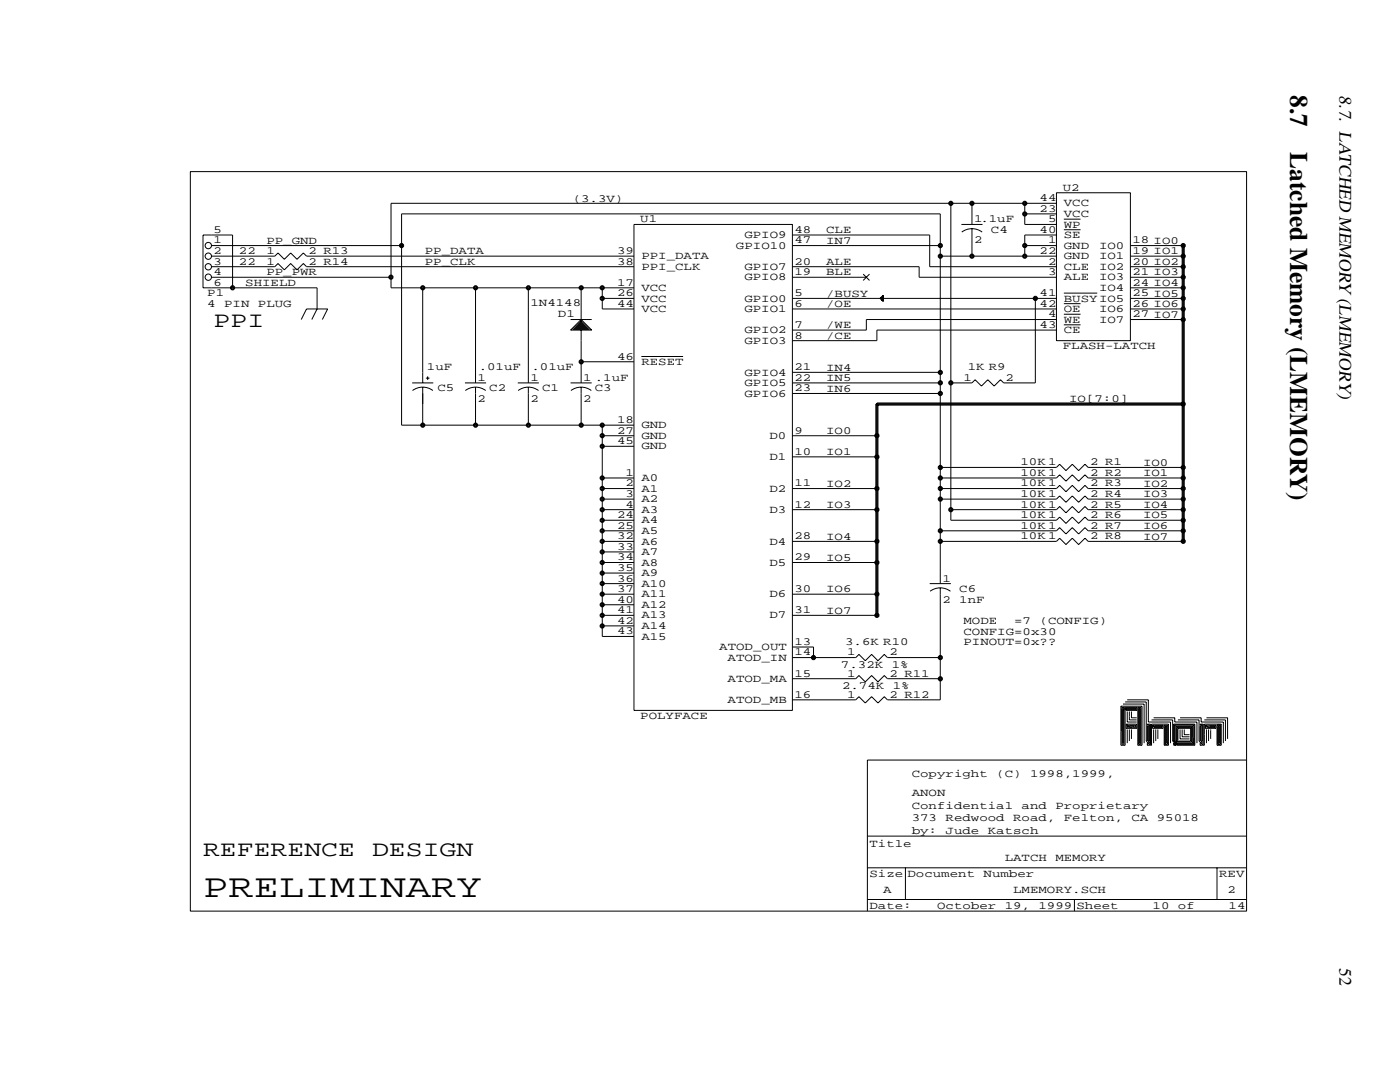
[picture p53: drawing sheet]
<svg xmlns="http://www.w3.org/2000/svg" width="279mm" height="216mm" viewBox="0 0 279 216" stroke-linecap="round" stroke-linejoin="round" font-family="sans-serif">
<defs><g id="words">
<text font-size="6.6" x="40.5" y="179">PRELIMINARY</text>
<g font-size="5.1">
<text x="257.5" y="19" transform="rotate(90 257.5 19)">8.7</text>
<text x="257.5" y="30.4" transform="rotate(90 257.5 30.4)">Latched Memory (LMEMORY)</text>
</g>
<g font-size="4.4">
<text x="42.6" y="65.3">PPI</text>
<text x="40.5" y="170.7">REFERENCE</text>
<text x="74.2" y="170.7">DESIGN</text>
</g>
<text font-size="3.6" x="267.4" y="19" transform="rotate(90 267.4 19)">8.7. LATCHED MEMORY (LMEMORY)</text>
<text font-size="3.5" x="267.4" y="193.2" transform="rotate(90 267.4 193.2)">52</text>
<g font-size="2.2">
<text x="114.3" y="40.2">(3.3V)</text>
<text x="207.5" y="40.1">44</text>
<text x="212.1" y="38">U2</text>
<text x="212.3" y="41.2">VCC</text>
<text x="42.6" y="46.5">5</text>
<text x="127.8" y="44.4">U1</text>
<text x="148.5" y="47.5">GPIO9</text>
<text x="158.5" y="46.5">48</text>
<text x="164.9" y="46.5">CLE</text>
<text x="194.4" y="44.4">1.1uF</text>
<text x="197.8" y="46.5">C4</text>
<text x="207.5" y="42.3">23</text>
<text x="207.5" y="46.5">40</text>
<text x="209.2" y="44.4">5</text>
<text x="212.3" y="43.3">VCC</text>
<text x="212.3" y="45.4">WP</text>
<text x="212.3" y="47.5">SE</text>
<text x="42.6" y="48.6">1</text>
<text x="42.6" y="50.7">2</text>
<text x="42.6" y="52.8">3</text>
<text x="47.7" y="50.7">22</text>
<text x="47.7" y="52.8">22</text>
<text x="53.2" y="50.7">1</text>
<text x="53.2" y="52.8">1</text>
<text x="53.2" y="48.6">PP_GND</text>
<text x="61.6" y="50.7">2 R13</text>
<text x="61.6" y="52.8">2 R14</text>
<text x="84.8" y="52.9">PP_CLK</text>
<text x="84.8" y="50.8">PP_DATA</text>
<text x="123.1" y="50.7">39</text>
<text x="123.1" y="52.8">38</text>
<text x="128" y="51.7">PPI_DATA</text>
<text x="128" y="53.8">PPI_CLK</text>
<text x="146.9" y="49.6">GPIO10</text>
<text x="148.5" y="53.8">GPIO7</text>
<text x="158.5" y="48.6">47</text>
<text x="158.5" y="52.8">20</text>
<text x="164.9" y="48.6">IN7</text>
<text x="164.9" y="52.9">ALE</text>
<text x="194.4" y="48.6">2</text>
<text x="207.5" y="50.7">22</text>
<text x="209.2" y="52.8">2</text>
<text x="209.2" y="48.6">1</text>
<text x="212.3" y="53.8">CLE</text>
<text x="212.3" y="49.6">GND</text>
<text x="212.3" y="51.7">GND</text>
<text x="219.3" y="49.6">IO0</text>
<text x="219.3" y="51.7">IO1</text>
<text x="219.3" y="53.8">IO2</text>
<text x="226" y="48.6">18 IO0</text>
<text x="226" y="50.7">19 IO1</text>
<text x="226" y="52.8">20 IO2</text>
<text x="41.4" y="59.1">P1</text>
<text x="42.6" y="54.9">4</text>
<text x="42.6" y="57">6</text>
<text x="48.9" y="57.1">SHIELD</text>
<text x="53.2" y="55">PP_PWR</text>
<text x="123.1" y="57">17</text>
<text x="123.1" y="59.1">26</text>
<text x="128" y="58.1">VCC</text>
<text x="148.5" y="56">GPIO8</text>
<text x="158.5" y="54.9">19</text>
<text x="158.5" y="59.1">5</text>
<text x="164.9" y="55">BLE</text>
<text x="164.9" y="59.2">/BUSY</text>
<text x="207.5" y="59.1">41</text>
<text x="209.2" y="54.9">3</text>
<text x="212.3" y="56">ALE</text>
<text x="219.3" y="56">IO3</text>
<text x="219.3" y="58.1">IO4</text>
<text x="226" y="54.9">21 IO3</text>
<text x="226" y="57">24 IO4</text>
<text x="226" y="59.1">25 IO5</text>
<text x="41.4" y="61.2">4</text>
<text x="44.7" y="61.2">PIN</text>
<text x="51.5" y="61.2">PLUG</text>
<text x="105.9" y="61">1N4148</text>
<text x="111.3" y="63.3">D1</text>
<text x="123.1" y="61.2">44</text>
<text x="128" y="60.2">VCC</text>
<text x="128" y="62.3">VCC</text>
<text x="148.5" y="60.2">GPIO0</text>
<text x="148.5" y="62.3">GPIO1</text>
<text x="158.5" y="61.2">6</text>
<text x="158.5" y="65.4">7</text>
<text x="164.9" y="61.3">/OE</text>
<text x="164.9" y="65.5">/WE</text>
<text x="207.5" y="61.2">42</text>
<text x="207.5" y="65.4">43</text>
<text x="209.2" y="63.3">4</text>
<text x="212.3" y="60.2">BUSYIO5</text>
<text x="212.3" y="62.3">OE</text>
<text x="212.3" y="64.4">WE</text>
<text x="219.3" y="62.3">IO6</text>
<text x="219.3" y="64.4">IO7</text>
<text x="226" y="61.2">26 IO6</text>
<text x="226" y="63.3">27 IO7</text>
<text x="123.1" y="71.8">46</text>
<text x="148.5" y="66.5">GPIO2</text>
<text x="148.5" y="68.6">GPIO3</text>
<text x="158.5" y="67.6">8</text>
<text x="164.9" y="67.6">/CE</text>
<text x="212.1" y="69.7">FLASH-LATCH</text>
<text x="212.3" y="66.5">CE</text>
<text x="85.2" y="73.9">1uF</text>
<text x="95.3" y="76">1</text>
<text x="95.5" y="73.9">.01uF</text>
<text x="105.9" y="76">1</text>
<text x="106.1" y="73.9">.01uF</text>
<text x="116.4" y="76">1 .1uF</text>
<text x="128" y="72.8">RESET</text>
<text x="148.5" y="74.9">GPIO4</text>
<text x="148.5" y="77">GPIO5</text>
<text x="158.5" y="73.9">21</text>
<text x="158.5" y="76">22</text>
<text x="164.9" y="73.9">IN4</text>
<text x="164.9" y="76">IN5</text>
<text x="192.3" y="76">1</text>
<text x="193.1" y="73.9">1K R9</text>
<text x="200.7" y="76">2</text>
<text x="87.3" y="78.1">C5</text>
<text x="95.3" y="80.2">2</text>
<text x="97.6" y="78.1">C2</text>
<text x="105.9" y="80.2">2</text>
<text x="108.2" y="78.1">C1</text>
<text x="116.4" y="80.2">2</text>
<text x="118.7" y="78.1">C3</text>
<text x="148.5" y="79.1">GPIO6</text>
<text x="158.5" y="78.1">23</text>
<text x="164.9" y="78.2">IN6</text>
<text x="213.4" y="80.3">IO[7:0]</text>
<text x="123.1" y="84.4">18</text>
<text x="123.1" y="86.5">27</text>
<text x="123.1" y="88.6">45</text>
<text x="128" y="85.5">GND</text>
<text x="128" y="87.6">GND</text>
<text x="128" y="89.7">GND</text>
<text x="153.5" y="87.6">D0</text>
<text x="158.5" y="86.5">9</text>
<text x="164.9" y="86.6">IO0</text>
<text x="124.8" y="95">1</text>
<text x="153.5" y="91.8">D1</text>
<text x="158.5" y="90.7">10</text>
<text x="164.9" y="90.8">IO1</text>
<text x="203.7" y="92.8">10K 1</text>
<text x="203.7" y="95">10K 1</text>
<text x="217.6" y="92.8">2 R1</text>
<text x="217.6" y="95">2 R2</text>
<text x="228.1" y="92.9">IO0</text>
<text x="228.1" y="95">IO1</text>
<text x="124.8" y="97.1">2</text>
<text x="124.8" y="99.2">3</text>
<text x="124.8" y="101.3">4</text>
<text x="128" y="96">A0</text>
<text x="128" y="98.1">A1</text>
<text x="128" y="100.2">A2</text>
<text x="153.5" y="98.1">D2</text>
<text x="158.5" y="97.1">11</text>
<text x="158.5" y="101.3">12</text>
<text x="164.9" y="97.1">IO2</text>
<text x="164.9" y="101.3">IO3</text>
<text x="203.7" y="97.1">10K 1</text>
<text x="203.7" y="99.2">10K 1</text>
<text x="203.7" y="101.3">10K 1</text>
<text x="217.6" y="97.1">2 R3</text>
<text x="217.6" y="99.2">2 R4</text>
<text x="217.6" y="101.3">2 R5</text>
<text x="228.1" y="97.1">IO2</text>
<text x="228.1" y="99.2">IO3</text>
<text x="228.1" y="101.3">IO4</text>
<text x="123.1" y="103.4">24</text>
<text x="123.1" y="105.5">25</text>
<text x="123.1" y="107.6">32</text>
<text x="128" y="102.3">A3</text>
<text x="128" y="104.4">A4</text>
<text x="128" y="106.5">A5</text>
<text x="153.5" y="102.3">D3</text>
<text x="158.5" y="107.6">28</text>
<text x="164.9" y="107.7">IO4</text>
<text x="203.7" y="103.4">10K 1</text>
<text x="203.7" y="105.5">10K 1</text>
<text x="203.7" y="107.6">10K 1</text>
<text x="217.6" y="103.4">2 R6</text>
<text x="217.6" y="105.5">2 R7</text>
<text x="217.6" y="107.6">2 R8</text>
<text x="228.1" y="103.5">IO5</text>
<text x="228.1" y="105.6">IO6</text>
<text x="228.1" y="107.7">IO7</text>
<text x="123.1" y="109.7">33</text>
<text x="123.1" y="111.8">34</text>
<text x="123.1" y="113.9">35</text>
<text x="128" y="108.7">A6</text>
<text x="128" y="110.8">A7</text>
<text x="128" y="112.9">A8</text>
<text x="153.5" y="108.7">D4</text>
<text x="153.5" y="112.9">D5</text>
<text x="158.5" y="111.8">29</text>
<text x="164.9" y="111.9">IO5</text>
<text x="123.1" y="116">36</text>
<text x="123.1" y="118.1">37</text>
<text x="128" y="117.1">A10</text>
<text x="128" y="119.2">A11</text>
<text x="128" y="115">A9</text>
<text x="153.5" y="119.2">D6</text>
<text x="158.5" y="118.1">30</text>
<text x="164.9" y="118.2">IO6</text>
<text x="188.1" y="116">1</text>
<text x="191.4" y="118.1">C6</text>
<text x="123.1" y="120.3">40</text>
<text x="123.1" y="122.4">41</text>
<text x="123.1" y="124.5">42</text>
<text x="128" y="121.3">A12</text>
<text x="128" y="123.4">A13</text>
<text x="128" y="125.5">A14</text>
<text x="153.5" y="123.4">D7</text>
<text x="158.5" y="122.4">31</text>
<text x="164.9" y="122.4">IO7</text>
<text x="188.1" y="120.2">2</text>
<text x="191.4" y="120.3">1nF</text>
<text x="192.3" y="124.5">MODE</text>
<text x="202.4" y="124.5">=7</text>
<text x="207.5" y="124.5">(CONFIG)</text>
<text x="123.1" y="126.6">43</text>
<text x="128" y="127.6">A15</text>
<text x="143.6" y="129.7">ATOD_OUT</text>
<text x="145.2" y="131.8">ATOD_IN</text>
<text x="158.5" y="128.7">13</text>
<text x="158.5" y="130.8">14</text>
<text x="168.7" y="128.7">3.6K R10</text>
<text x="169.1" y="130.8">1</text>
<text x="177.5" y="130.8">2</text>
<text x="192.3" y="126.6">CONFIG=0x30</text>
<text x="192.3" y="128.7">PINOUT=0x??</text>
<text x="145.2" y="136.1">ATOD_MA</text>
<text x="158.5" y="135">15</text>
<text x="167.8" y="133.3">7.32K</text>
<text x="168" y="137.5">2.74K</text>
<text x="169.1" y="135">1</text>
<text x="177.5" y="135">2 R11</text>
<text x="178" y="133.3">1%</text>
<text x="178.2" y="137.5">1%</text>
<text x="127.8" y="143.4">POLYFACE</text>
<text x="145.2" y="140.3">ATOD_MB</text>
<text x="158.5" y="139.2">16</text>
<text x="169.1" y="139.2">1</text>
<text x="177.5" y="139.2">2 R12</text>
<text x="182" y="155">Copyright</text>
<text x="198.8" y="155">(C)</text>
<text x="205.6" y="155">1998,1999,</text>
<text x="182" y="161.4">Confidential</text>
<text x="182" y="158.8">ANON</text>
<text x="203.9" y="161.4">and</text>
<text x="210.6" y="161.4">Proprietary</text>
<text x="182" y="166.4">by:</text>
<text x="182" y="163.9">373</text>
<text x="188.7" y="166.4">Jude</text>
<text x="188.7" y="163.9">Redwood</text>
<text x="197.1" y="166.4">Katsch</text>
<text x="202.2" y="163.9">Road,</text>
<text x="212.3" y="163.9">Felton,</text>
<text x="225.8" y="163.9">CA</text>
<text x="230.9" y="163.9">95018</text>
<text x="173.5" y="168.9">Title</text>
<text x="200.5" y="171.9">LATCH</text>
<text x="210.6" y="171.9">MEMORY</text>
<text x="173.5" y="175.1">Size Document</text>
<text x="176.3" y="178.2">A</text>
<text x="196.3" y="175.1">Number</text>
<text x="202.2" y="178.2">LMEMORY.SCH</text>
<text x="243.3" y="175.1">REV</text>
<text x="245" y="178.2">2</text>
<text x="173.5" y="181.4">Date:</text>
<text x="187" y="181.4">October</text>
<text x="200.5" y="181.4">19,</text>
<text x="207.3" y="181.4">1999 Sheet</text>
<text x="230" y="181.4">10</text>
<text x="235.1" y="181.4">of</text>
<text x="245.2" y="181.4">14</text>
</g>
</g></defs>
<g fill="none" stroke="#000" stroke-width=".2">
<path d="M38 34.2h210.8v147.6h-210.8zM210.8 38.5h14.8v29.5h-14.8zM42.2 51.1h12.6l.7-.6 1.2 1.2 1.3-1.2 1.3 1.2 1.2-1.2 .7 .6h65.3M42.2 53.2h12.6l.7-.6 1.2 1.2 1.3-1.2 1.3 1.2 1.2-1.2 .7 .6h65.3M42.2 49h37.9M42.2 55.3h35.8M46.4 57.4v-10.5h-5.9v10.5h22.8v4.2l-1.1 2.2M84.4 57.4v19M94.9 57.4v19M105.4 57.4v19M116 57.4v6.4M120.2 57.4v4.2h6.3"/>
<path d="M120.2 59.5h6.3M126.5 44.8h31.6v97h-31.6zM158.1 46.9h27.4v6.3h25.3M158.1 59.5h52.7M158.1 49h29.6M158.1 53.2h25.3v2.1h27.4M158.1 55.3h14.8M172.3 54.7l1.2 1.3M173.5 54.7l-1.2 1.3M175.8 59.8h.5M175.8 59.3h.5M176.1 60h.2"/>
<path d="M176.1 59.1h.2M176.3 58.9v1.3l-.7-.7zM187.7 51.1h23.1M189.8 40.6v63.2h21l.7-.6 1.2 1.2 1.3-1.2 1.3 1.2 1.2-1.2 .7 .6h18.9M191.9 44.8h4.2M191.9 46.3a3.4 3.4 0 0 1 4.1 0M194 40.6v4.2M194 45.6v5.5M204.5 40.6v4.2h6.3M204.5 49h6.3M204.5 42.7h6.3M206.6 59.5v16.9h-6.3l-.6-.6-1.3 1.2-1.3-1.2-1.2 1.2-1.3-1.2-.6 .6h-4.2"/>
<path d="M210.8 46.9h-6.3v4.2M210.8 40.6h-132.8v16.8h48.5M212.3 58.5h6.7M212.3 43.7h3.3M212.3 45.8h3.3M225.6 57.4h10.5M225.6 59.5h10.5M225.6 49h10.7M225.6 51.1h10.5M225.6 53.2h10.5M225.6 55.3h10.5M235.9 49v59"/>
<path d="M236.1 49v59M236.3 49v59M60.1 63.8l1.1-2.2h4.2l-1.1 2.2M82.3 76.4h4.2M82.3 77.9a3.4 3.4 0 0 1 4.1 0M84.4 77.2v7.6M85 75.5h.7M85.4 75.1v.7M92.8 76.4h4.2M92.9 77.9a3.4 3.4 0 0 1 4 0M94.9 77.2v7.6M103.3 76.4h4.2"/>
<path d="M103.4 77.9a3.4 3.4 0 0 1 4.1 0M105.4 77.2v7.6M113.9 63.8h4.2M113.9 76.4h4.2M114 77.9a3.4 3.4 0 0 1 4 0M114.3 65.7h3.4M114.5 65.4h3M114.7 65.2h2.5M114.9 65h2.1M115.1 64.8h1.7M115.3 64.6h1.3M115.6 64.4h.8"/>
<path d="M115.8 64.2h.4M116 64h.1M116 63.8l2.1 2.1h-4.2zM116 65.9v10.5M116 77.2v7.6M116 72.2h10.5M128 71.1h8.3M158.1 61.6h52.7M158.1 76.4h29.6M158.1 78.5h29.6M158.1 74.3h29.6M210.8 65.9h-35.8v2.1h-16.9"/>
<path d="M210.8 63.8h-37.9v2.1h-14.8M212.3 60.6h3.3M212.3 62.7h3.3M212.3 64.8h3.3M225.6 61.6h10.5M225.6 63.8h10.5M120.2 86.9h6.3M120.2 89.1h6.3M120.2 95.4h6.3M120.2 97.5h6.3M120.2 99.6h6.3M120.2 84.8v42.2h6.3"/>
<path d="M126.5 84.8h-46.4v-42.1h107.6v73.8M158.1 86.9h16.9M158.1 97.5h16.9M158.1 91.2h16.9M175 80.8h61.1M175.2 80.6v42.2M187.7 93.3h23.1l.7-.7 1.2 1.3 1.3-1.3 1.3 1.3 1.2-1.3 .7 .7h18.9M187.7 95.4h23.1l.7-.7 1.2 1.3 1.3-1.3 1.3 1.3 1.2-1.3 .7 .7h18.9M187.7 97.5h23.1l.7-.6 1.2 1.2 1.3-1.2 1.3 1.2 1.2-1.2 .7 .6h18.9M187.7 99.6h23.1l.7-.6 1.2 1.2 1.3-1.2 1.3 1.2 1.2-1.2 .7 .6h18.9M236.1 80.6h-61.3v42.2M236.1 80.4h-61.1v42.4"/>
<path d="M120.2 116.5h6.3M120.2 108h6.3M120.2 101.7h6.3M120.2 103.8h6.3M120.2 105.9h6.3M120.2 110.1h6.3M120.2 112.2h6.3M120.2 114.3h6.3M120.2 118.6h6.3M158.1 108h16.9M158.1 101.7h16.9M158.1 112.2h16.9"/>
<path d="M158.1 118.6h16.9M185.5 116.5h4.3M185.6 118a3.4 3.4 0 0 1 4.1 0M187.7 117.3v22.3h-10.6l-.6-.6-1.3 1.3-1.3-1.3-1.2 1.3-1.3-1.3-.6 .6h-12.7M187.7 105.9h23.1l.7-.6 1.2 1.2 1.3-1.2 1.3 1.2 1.2-1.2 .7 .6h18.9M187.7 108h23.1l.7-.6 1.2 1.3 1.3-1.3 1.3 1.3 1.2-1.3 .7 .6h19.1M189.8 101.7h21l.7-.6 1.2 1.2 1.3-1.2 1.3 1.2 1.2-1.2 .7 .6h18.9M120.2 122.8h6.3M120.2 120.7h6.3M120.2 124.9h6.3M158.1 135.4h12.7l.6-.6 1.3 1.3 1.2-1.3 1.3 1.3 1.3-1.3 .6 .6h10.6M158.1 131.2h12.7l.6-.6 1.3 1.2 1.2-1.2 1.3 1.2 1.3-1.2 .6 .6h10.6"/>
<path d="M158.1 122.8h17.1M158.1 129.1h4.3v2.1M225 139.6h4.2v4.5h4.4v4.2M223.7 140.9l.8 .9v6.9h-.8zM223.7 140.9h4.2v7.8h-.8v-7.6h.6v7.4h-.4v-7.2h.2v7M224.1 141.1h2.8v.7h-2.1zM224.1 141.1l-.2 .2v7.2h.4v-6.7l-.2-.3v6.8M224.1 140.5h4.2v7.8M224.5 140.1h4.3v7.8l.8 .8h.2v-4.2h3.4v4.2h-.9v-4h.7v3.8h-.4v-3.6h.2v3.4M224.5 141.3h2.1v.2h-1.8zM224.8 144.5h2.1v.8h-2.1zM224.8 144.5l.6 .6h1.2v-.4h-1.4l-.2 .4 .4-.2h1"/>
<path d="M225 142v2.1h1.9M225 145.5v2.8M225.4 142v1.6h1.5M225.4 145.5v2.4M225.8 142v1.2h1.1M225.8 145.5v1.9M229 147.9v-3h.2v3l.2 .2-.2 .4M229 144.5h.6v4l-.2 .2h-.4v-.4l.4-.4v-3.2h-.4zM229.8 143.6h4.2v4.3l.9 .8h3.6v-4.2h-4.3v3.4l.7 .6h3.3v-3.8h-3.8v3.2l.5 .4h3.1v-3.4h-3.3v3l.2 .2h2.9v-3h-2.9v2.8h2.7v-2.6h-2.5v2.4M230 144.7h2.1v.6h-2.1zM230 144.7l.4 .4h1.5v-.2h-1.5l-.2 .2M230.2 143.2h4.2v.9h4.5v4.2"/>
<path d="M230.2 145.5v2.8M230.7 145.5v2.4M231.1 145.5v1.9M234.2 148.3l.5 .4h-.5zM235.1 143.6h4.2v4.3l.8 .8h.3v-4.2h3.3v4.2h-.8v-4h.6v3.8h-.4v-3.6h.2v3.4M235.5 143.2h4.2v.9h4.4v4.2M235.5 145.5v1.9h1.9M235.9 145.5v1.5h1.5M236.3 145.5v1.1h1.1M239.5 144.5h.6v4l-.2 .2h-.4v-.4l.4-.4v-3.2h-.4zM239.5 147.9v-3h.2v3l.2 .2-.2 .4M240.4 143.6h4.2v4.3"/>
<path d="M240.6 144.7h2.1v.6h-2.1zM240.6 144.7l.4 .4h1.5v-.2h-1.5l-.2 .2M240.8 143.2h4.2v4.2M240.8 145.5v2.8M241.2 145.5v2.4M241.6 145.5v1.9M248.8 151.7h-75.7v30.1M173.1 179.5h75.7M173.1 173.2h75.7M173.1 166.8h75.7M180.7 173.2v6.3M214.4 179.5v2.3"/>
<path d="M242.9 173.2v6.3"/>
<circle cx="41.6" cy="55.3" r=".63"/>
<circle cx="41.6" cy="51.1" r=".63"/>
<circle cx="41.6" cy="53.2" r=".63"/>
<circle cx="41.6" cy="49" r=".63"/>
<circle cx="46.4" cy="57.4" r=".21"/>
<circle cx="46.4" cy="57.4" r=".42"/>
<circle cx="78" cy="55.3" r=".42"/>
<circle cx="78" cy="55.3" r=".21"/>
<circle cx="80.1" cy="49" r=".42"/>
<circle cx="80.1" cy="49" r=".21"/>
<circle cx="84.4" cy="57.4" r=".42"/>
<circle cx="84.4" cy="57.4" r=".21"/>
<circle cx="94.9" cy="57.4" r=".42"/>
<circle cx="94.9" cy="57.4" r=".21"/>
<circle cx="105.5" cy="57.4" r=".42"/>
<circle cx="105.5" cy="57.4" r=".21"/>
<circle cx="116" cy="57.4" r=".42"/>
<circle cx="116" cy="57.4" r=".21"/>
<circle cx="120.2" cy="59.5" r=".42"/>
<circle cx="120.2" cy="57.4" r=".42"/>
<circle cx="120.2" cy="59.5" r=".21"/>
<circle cx="120.2" cy="57.4" r=".21"/>
<circle cx="187.7" cy="49" r=".42"/>
<circle cx="187.7" cy="51.1" r=".42"/>
<circle cx="187.7" cy="51.1" r=".21"/>
<circle cx="187.7" cy="49" r=".21"/>
<circle cx="189.8" cy="40.6" r=".42"/>
<circle cx="189.8" cy="40.6" r=".21"/>
<circle cx="194" cy="40.6" r=".42"/>
<circle cx="194" cy="51.1" r=".42"/>
<circle cx="194" cy="40.6" r=".21"/>
<circle cx="194" cy="51.1" r=".21"/>
<circle cx="204.5" cy="42.7" r=".42"/>
<circle cx="204.5" cy="40.6" r=".42"/>
<circle cx="204.5" cy="49" r=".42"/>
<circle cx="204.5" cy="51.1" r=".42"/>
<circle cx="204.5" cy="40.6" r=".21"/>
<circle cx="204.5" cy="42.7" r=".21"/>
<circle cx="204.5" cy="49" r=".21"/>
<circle cx="204.5" cy="51.1" r=".21"/>
<circle cx="206.6" cy="59.5" r=".42"/>
<circle cx="206.6" cy="59.5" r=".21"/>
<circle cx="236.1" cy="57.4" r=".42"/>
<circle cx="236.1" cy="55.3" r=".42"/>
<circle cx="236.1" cy="59.5" r=".42"/>
<circle cx="236.1" cy="51.1" r=".42"/>
<circle cx="236.1" cy="49" r=".42"/>
<circle cx="236.1" cy="53.2" r=".42"/>
<circle cx="236.1" cy="57.4" r=".21"/>
<circle cx="236.1" cy="51.1" r=".21"/>
<circle cx="236.1" cy="53.2" r=".21"/>
<circle cx="236.1" cy="49" r=".21"/>
<circle cx="236.1" cy="55.3" r=".21"/>
<circle cx="236.1" cy="59.5" r=".21"/>
<circle cx="116" cy="72.2" r=".42"/>
<circle cx="116" cy="72.2" r=".21"/>
<circle cx="187.7" cy="74.3" r=".42"/>
<circle cx="187.7" cy="76.4" r=".42"/>
<circle cx="187.7" cy="78.5" r=".42"/>
<circle cx="187.7" cy="74.3" r=".21"/>
<circle cx="187.7" cy="76.4" r=".21"/>
<circle cx="187.7" cy="78.5" r=".21"/>
<circle cx="189.8" cy="76.4" r=".42"/>
<circle cx="189.8" cy="76.4" r=".21"/>
<circle cx="236.1" cy="63.8" r=".42"/>
<circle cx="236.1" cy="61.7" r=".42"/>
<circle cx="236.1" cy="61.7" r=".21"/>
<circle cx="236.1" cy="63.8" r=".21"/>
<circle cx="84.4" cy="84.8" r=".42"/>
<circle cx="84.4" cy="84.8" r=".21"/>
<circle cx="94.9" cy="84.8" r=".42"/>
<circle cx="94.9" cy="84.8" r=".21"/>
<circle cx="105.5" cy="84.8" r=".42"/>
<circle cx="105.5" cy="84.8" r=".21"/>
<circle cx="116" cy="84.8" r=".42"/>
<circle cx="116" cy="84.8" r=".21"/>
<circle cx="120.2" cy="86.9" r=".42"/>
<circle cx="120.2" cy="89" r=".42"/>
<circle cx="120.2" cy="84.8" r=".42"/>
<circle cx="120.2" cy="99.6" r=".42"/>
<circle cx="120.2" cy="97.5" r=".42"/>
<circle cx="120.2" cy="95.4" r=".42"/>
<circle cx="120.2" cy="99.6" r=".21"/>
<circle cx="120.2" cy="95.4" r=".21"/>
<circle cx="120.2" cy="97.5" r=".21"/>
<circle cx="120.2" cy="89" r=".21"/>
<circle cx="120.2" cy="84.8" r=".21"/>
<circle cx="120.2" cy="86.9" r=".21"/>
<circle cx="175" cy="86.9" r=".42"/>
<circle cx="175" cy="97.5" r=".42"/>
<circle cx="175" cy="91.2" r=".42"/>
<circle cx="175" cy="91.2" r=".21"/>
<circle cx="175" cy="97.5" r=".21"/>
<circle cx="175" cy="86.9" r=".21"/>
<circle cx="187.7" cy="97.5" r=".42"/>
<circle cx="187.7" cy="95.4" r=".42"/>
<circle cx="187.7" cy="93.3" r=".42"/>
<circle cx="187.7" cy="99.6" r=".42"/>
<circle cx="187.7" cy="93.3" r=".21"/>
<circle cx="187.7" cy="95.4" r=".21"/>
<circle cx="187.7" cy="97.5" r=".21"/>
<circle cx="187.7" cy="99.6" r=".21"/>
<circle cx="236.1" cy="80.6" r=".42"/>
<circle cx="236.1" cy="97.5" r=".42"/>
<circle cx="236.1" cy="93.3" r=".42"/>
<circle cx="236.1" cy="95.4" r=".42"/>
<circle cx="236.1" cy="99.6" r=".42"/>
<circle cx="236.1" cy="93.3" r=".21"/>
<circle cx="236.1" cy="95.4" r=".21"/>
<circle cx="236.1" cy="97.5" r=".21"/>
<circle cx="236.1" cy="99.6" r=".21"/>
<circle cx="236.1" cy="80.6" r=".21"/>
<circle cx="120.2" cy="112.2" r=".42"/>
<circle cx="120.2" cy="110.1" r=".42"/>
<circle cx="120.2" cy="116.4" r=".42"/>
<circle cx="120.2" cy="108" r=".42"/>
<circle cx="120.2" cy="118.6" r=".42"/>
<circle cx="120.2" cy="114.4" r=".42"/>
<circle cx="120.2" cy="105.9" r=".42"/>
<circle cx="120.2" cy="103.8" r=".42"/>
<circle cx="120.2" cy="101.7" r=".42"/>
<circle cx="120.2" cy="105.9" r=".21"/>
<circle cx="120.2" cy="110.1" r=".21"/>
<circle cx="120.2" cy="108" r=".21"/>
<circle cx="120.2" cy="114.4" r=".21"/>
<circle cx="120.2" cy="101.7" r=".21"/>
<circle cx="120.2" cy="112.2" r=".21"/>
<circle cx="120.2" cy="103.8" r=".21"/>
<circle cx="120.2" cy="116.4" r=".21"/>
<circle cx="120.2" cy="118.6" r=".21"/>
<circle cx="175" cy="112.2" r=".42"/>
<circle cx="175" cy="108" r=".42"/>
<circle cx="175" cy="118.6" r=".42"/>
<circle cx="175" cy="101.7" r=".42"/>
<circle cx="175" cy="108" r=".21"/>
<circle cx="175" cy="101.7" r=".21"/>
<circle cx="175" cy="112.2" r=".21"/>
<circle cx="175" cy="118.6" r=".21"/>
<circle cx="187.7" cy="108" r=".42"/>
<circle cx="187.7" cy="105.9" r=".42"/>
<circle cx="187.7" cy="108" r=".21"/>
<circle cx="187.7" cy="105.9" r=".21"/>
<circle cx="189.8" cy="101.7" r=".42"/>
<circle cx="189.8" cy="101.7" r=".21"/>
<circle cx="236.1" cy="108" r=".42"/>
<circle cx="236.1" cy="105.9" r=".42"/>
<circle cx="236.1" cy="101.7" r=".42"/>
<circle cx="236.1" cy="103.8" r=".42"/>
<circle cx="236.1" cy="103.8" r=".21"/>
<circle cx="236.1" cy="101.7" r=".21"/>
<circle cx="236.1" cy="105.9" r=".21"/>
<circle cx="236.1" cy="108" r=".21"/>
<circle cx="120.2" cy="120.7" r=".42"/>
<circle cx="120.2" cy="122.8" r=".42"/>
<circle cx="120.2" cy="124.9" r=".42"/>
<circle cx="120.2" cy="124.9" r=".21"/>
<circle cx="120.2" cy="120.7" r=".21"/>
<circle cx="120.2" cy="122.8" r=".21"/>
<circle cx="162.3" cy="131.2" r=".42"/>
<circle cx="162.3" cy="131.2" r=".21"/>
<circle cx="175" cy="122.8" r=".42"/>
<circle cx="175" cy="122.8" r=".21"/>
<circle cx="187.7" cy="131.2" r=".42"/>
<circle cx="187.7" cy="135.4" r=".42"/>
<circle cx="187.7" cy="131.2" r=".21"/>
<circle cx="187.7" cy="135.4" r=".21"/>
</g>
<use href="#words"/>
</svg>
